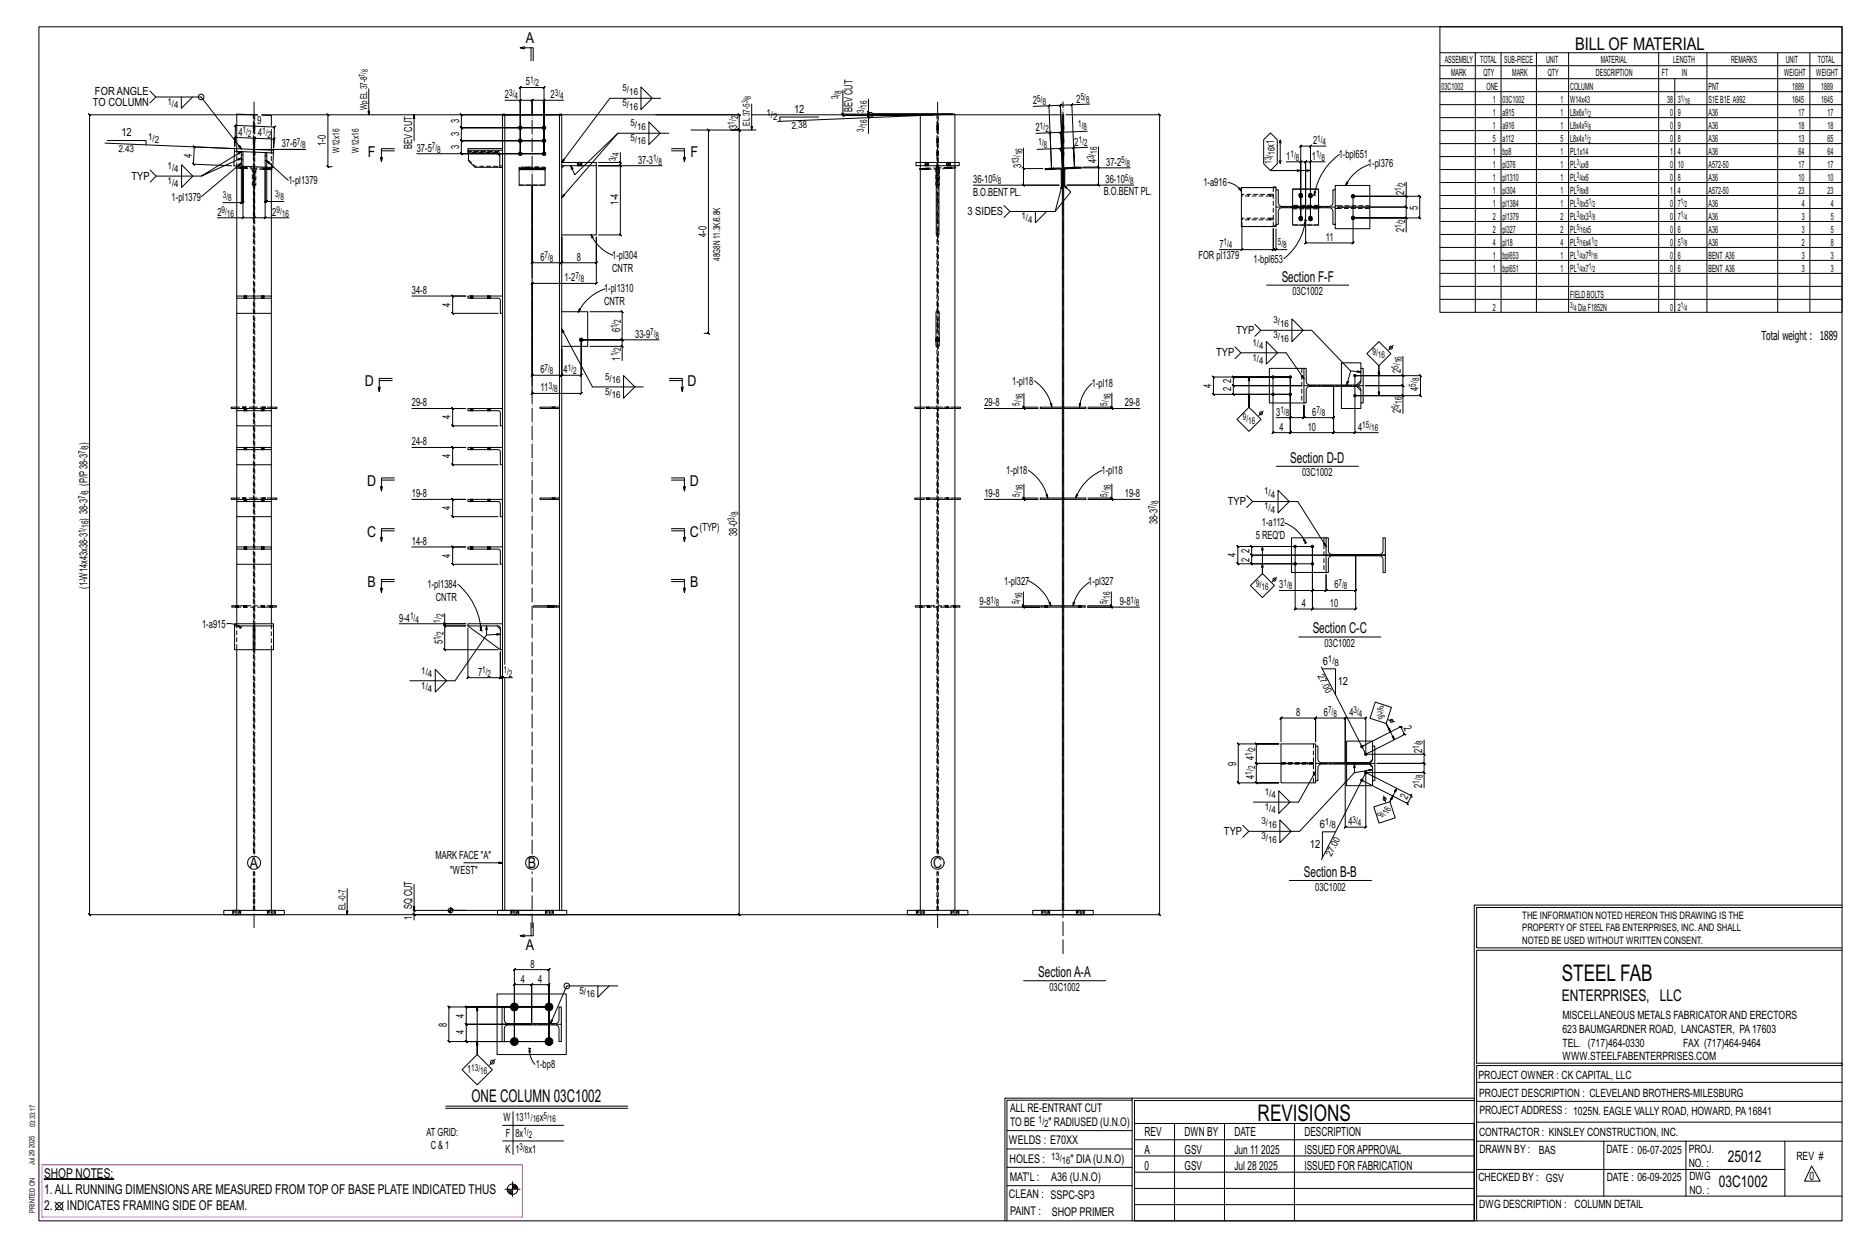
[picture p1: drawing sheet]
<svg xmlns="http://www.w3.org/2000/svg" width="914mm" height="610mm" viewBox="0 0 914 610" stroke-linecap="round" stroke-linejoin="round" font-family="sans-serif">
<defs><g id="words">
<g font-size="11.2">
<text x="764" y="480">STEEL FAB</text>
<text x="616" y="548">REVISIONS</text>
</g>
<g font-size="8.6">
<text x="771" y="24">BILL OF MATERIAL</text>
<text x="231" y="539">ONE COLUMN 03C1002</text>
</g>
<g font-size="7.9">
<text x="765" y="490">ENTERPRISES, LLC</text>
<text x="846" y="569">25012</text>
<text x="841" y="581">03C1002</text>
</g>
<g font-size="7.3">
<text x="257" y="21">A</text>
<text x="180" y="77">F</text>
<text x="338" y="77">F</text>
<text x="627" y="138">Section F-F</text>
<text x="179" y="189">D</text>
<text x="337" y="189">D</text>
<text x="632" y="226">Section D-D</text>
<text x="180" y="238">D</text>
<text x="338" y="238">D</text>
<text x="180" y="263">C</text>
<text x="338" y="263">C</text>
<text x="180" y="287">B</text>
<text x="338" y="287">B</text>
<text x="643" y="310">Section C-C</text>
<text x="122" y="424">A</text>
<text x="258" y="424">B</text>
<text x="457" y="424">C</text>
<text x="638" y="429">Section B-B</text>
<text x="257" y="465">A</text>
<text x="508" y="478">SectionA-A</text>
</g>
<g font-size="6.6">
<text x="22" y="576">SHOP NOTES:</text>
<text x="22" y="584">1.ALL RUNNING DIMENSIONSARE MEASURED FROM TOP OF BASE PLATE INDICATED THUS</text>
<text x="22" y="592">2.</text>
<text x="33" y="592">INDICATES FRAMING SIDE OF BEAM.</text>
</g>
<g font-size="6.1">
<text x="862" y="166">Total weight : 1889</text>
<text x="560" y="556">REV</text>
<text x="580" y="556">DWN BY</text>
<text x="604" y="556">DATE</text>
<text x="639" y="556">DESCRIPTION</text>
<text x="560" y="564">A</text>
<text x="580" y="564">GSV</text>
<text x="604" y="564">Jun 11</text>
<text x="617" y="564">2025</text>
<text x="639" y="564">ISSUED FORAPPROVAL</text>
<text x="560" y="572">0</text>
<text x="580" y="572">GSV</text>
<text x="604" y="572">Jul 28</text>
<text x="616" y="572">2025</text>
<text x="639" y="572">ISSUED FOR FABRICATION</text>
</g>
<g font-size="5.9">
<text x="494" y="560">WELDS : E70XX</text>
<text x="494" y="569">HOLES :</text>
<text x="524" y="569">&quot; DIA(U.N.O)</text>
<text x="494" y="578">MAT'L :</text>
<text x="515" y="578">A36 (U.N.O)</text>
<text x="494" y="586">CLEAN : SSPC-SP3</text>
<text x="495" y="595">PAINT :</text>
<text x="515" y="595">SHOP PRIMER</text>
</g>
<g font-size="5.8">
<text x="494" y="544">ALL RE-ENTRANT CUT</text>
<text x="494" y="551">TO BE</text>
<text x="513" y="551">&quot; RADIUSED (U.N.O)</text>
</g>
<g font-size="5.6">
<text x="765" y="499">MISCELLANEOUS METALS FABRICATORAND ERECTORS</text>
<text x="765" y="505">623 BAUMGARDNER ROAD, LANCASTER, PA17603</text>
<text x="765" y="512">TEL. (717)464-0330</text>
<text x="824" y="512">FAX (717)464-9464</text>
<text x="765" y="519">WWW.STEELFABENTERPRISES.COM</text>
<text x="724" y="528">PROJECT OWNER : CK CAPITAL, LLC</text>
<text x="724" y="537">PROJECT DESCRIPTION : CLEVELAND BROTHERS-MILESBURG</text>
<text x="724" y="545">PROJECTADDRESS : 1025N. EAGLE VALLY ROAD, HOWARD, PA16841</text>
<text x="724" y="556">CONTRACTOR : KINSLEY CONSTRUCTION, INC.</text>
<text x="724" y="564">DRAWN BY :</text>
<text x="753" y="564">BAS</text>
<text x="786" y="564">DATE : 06-07-2025</text>
<text x="827" y="564">PROJ.</text>
<text x="879" y="568">REV #</text>
<text x="827" y="571">NO. :</text>
<text x="724" y="578">CHECKED BY : GSV</text>
<text x="787" y="578">DATE : 06-09-2025</text>
<text x="827" y="578">DWG</text>
<text x="886" y="578">0</text>
<text x="827" y="584">NO. :</text>
<text x="724" y="591">DWG DESCRIPTION : COLUMN DETAIL</text>
</g>
<g font-size="5.5">
<text x="257" y="42">5</text>
<text x="46" y="46">FOR ANGLE</text>
<text x="45" y="52">TO COLUMN</text>
<text x="247" y="48">2</text>
<text x="270" y="48">2</text>
<text x="506" y="51" transform="rotate(-2 506 51)">2</text>
<text x="527" y="50" transform="rotate(-2 527 50)">2</text>
<text x="389" y="55">12</text>
<text x="417" y="55" transform="rotate(-90 417 55)">BEV CUT</text>
<text x="126" y="61" transform="rotate(2 126 61)">9</text>
<text x="225" y="60" transform="rotate(-90 225 60)">3</text>
<text x="361" y="63" transform="rotate(-90 361 63)">3</text>
<text x="507" y="64" transform="rotate(-2 507 64)">2</text>
<text x="59" y="67">12</text>
<text x="117" y="66" transform="rotate(2 117 66)">4</text>
<text x="126" y="67" transform="rotate(2 126 67)">4</text>
<text x="160" y="72" transform="rotate(-90 160 72)">1-0</text>
<text x="225" y="66" transform="rotate(-90 225 66)">3</text>
<text x="526" y="71" transform="rotate(-2 526 71)">2</text>
<text x="643" y="70">2</text>
<text x="94" y="77" transform="rotate(-88 94 77)">4</text>
<text x="138" y="72">37-6</text>
<text x="202" y="73" transform="rotate(-90 202 73)">BEV CUT</text>
<text x="204" y="74">37-5</text>
<text x="225" y="73" transform="rotate(-90 225 73)">3</text>
<text x="624" y="72" transform="rotate(-90 624 72)">x1</text>
<text x="655" y="77">1-bpl651</text>
<text x="312" y="80">37-3</text>
<text x="500" y="82" transform="rotate(-90 500 82)">3</text>
<text x="537" y="80" transform="rotate(-90 537 80)">4</text>
<text x="542" y="81">37-2</text>
<text x="630" y="78">1</text>
<text x="642" y="78">1</text>
<text x="670" y="82">1-pl376</text>
<text x="64" y="88">TYP</text>
<text x="476" y="90">36-10</text>
<text x="541" y="90">36-10</text>
<text x="141" y="90">1-pl1379</text>
<text x="476" y="96">B.O.BENT PL.</text>
<text x="540" y="95">B.O.BENT PL.</text>
<text x="589" y="91">1-a916</text>
<text x="687" y="95" transform="rotate(-90 687 95)">2</text>
<text x="84" y="98">1-pl1379</text>
<text x="303" y="100" transform="rotate(-90 303 100)">1-4</text>
<text x="106" y="106">2</text>
<text x="133" y="106">2</text>
<text x="474" y="105">3 SIDES</text>
<text x="694" y="103" transform="rotate(-90 694 103)">5</text>
<text x="687" y="114" transform="rotate(-90 687 114)">2</text>
<text x="346" y="116" transform="rotate(-90 346 116)">4-0</text>
<text x="649" y="118">11</text>
<text x="597" y="121">7</text>
<text x="265" y="128">6</text>
<text x="282" y="128">8</text>
<text x="300" y="127">1-pl304</text>
<text x="587" y="127">FOR pl1379</text>
<text x="614" y="128">1-bpl653</text>
<text x="276" y="138">1-2</text>
<text x="300" y="133">CNTR</text>
<text x="202" y="144">34-8</text>
<text x="296" y="143">1-pl1310</text>
<text x="296" y="149">CNTR</text>
<text x="633" y="144">03C1002</text>
<text x="221" y="150" transform="rotate(-90 221 150)">4</text>
<text x="304" y="163" transform="rotate(-90 304 163)">6</text>
<text x="311" y="165">33-9</text>
<text x="605" y="163">TYP</text>
<text x="304" y="176" transform="rotate(-90 304 176)">1</text>
<text x="595" y="174">TYP</text>
<text x="265" y="183">6</text>
<text x="276" y="183">4</text>
<text x="686" y="182" transform="rotate(-90 686 182)">2</text>
<text x="265" y="191">11</text>
<text x="495" y="188">1-pl18</text>
<text x="534" y="189">1-pl18</text>
<text x="593" y="190" transform="rotate(-90 593 190)">4</text>
<text x="603" y="191" transform="rotate(-90 603 191)">2</text>
<text x="603" y="188" transform="rotate(-90 603 188)">2</text>
<text x="694" y="191" transform="rotate(-90 694 191)">4</text>
<text x="202" y="199">29-8</text>
<text x="482" y="199">29-8</text>
<text x="551" y="199">29-8</text>
<text x="625" y="203">3</text>
<text x="642" y="203">6</text>
<text x="686" y="202" transform="rotate(-90 686 202)">2</text>
<text x="221" y="205" transform="rotate(-90 221 205)">4</text>
<text x="626" y="211">4</text>
<text x="640" y="211">10</text>
<text x="665" y="211">4</text>
<text x="43" y="218" transform="rotate(-90 43 218)">)</text>
<text x="202" y="218">24-8</text>
<text x="221" y="224" transform="rotate(-90 221 224)">4</text>
<text x="493" y="232">1-pl18</text>
<text x="539" y="232">1-pl18</text>
<text x="637" y="233">03C1002</text>
<text x="43" y="238" transform="rotate(-90 43 238)">(P/P38-3</text>
<text x="202" y="243">19-8</text>
<text x="482" y="243">19-8</text>
<text x="551" y="243">19-8</text>
<text x="221" y="250" transform="rotate(-90 221 250)">4</text>
<text x="601" y="247">TYP</text>
<text x="43" y="255" transform="rotate(-90 43 255)">) 38-3</text>
<text x="567" y="257" transform="rotate(-90 567 257)">38-3</text>
<text x="618" y="257">1-a112</text>
<text x="343" y="260">(TYP)</text>
<text x="361" y="262" transform="rotate(-90 361 262)">38-0</text>
<text x="615" y="264">5 REQ'D</text>
<text x="202" y="267">14-8</text>
<text x="221" y="273" transform="rotate(-90 221 273)">4</text>
<text x="605" y="273" transform="rotate(-90 605 273)">4</text>
<text x="612" y="275" transform="rotate(-90 612 275)">2</text>
<text x="612" y="271" transform="rotate(-90 612 271)">2</text>
<text x="209" y="288">1-pl1384</text>
<text x="492" y="286">1-pl327</text>
<text x="533" y="286">1-pl327</text>
<text x="626" y="288">3</text>
<text x="653" y="288">6</text>
<text x="43" y="288" transform="rotate(-90 43 288)">(1-W14x43x38-3</text>
<text x="213" y="294">CNTR</text>
<text x="480" y="296">9-8</text>
<text x="548" y="296">9-8</text>
<text x="637" y="297">4</text>
<text x="651" y="297">10</text>
<text x="195" y="304">9-4</text>
<text x="99" y="307">1-a915</text>
<text x="217" y="315" transform="rotate(-90 217 315)">5</text>
<text x="648" y="317">03C1002</text>
<text x="647" y="325">6</text>
<text x="234" y="331">7</text>
<text x="655" y="335">12</text>
<text x="635" y="350">8</text>
<text x="648" y="350">6</text>
<text x="661" y="350">4</text>
<text x="687" y="356" transform="rotate(63 687 356)">2</text>
<text x="614" y="372" transform="rotate(-90 614 372)">4</text>
<text x="696" y="368" transform="rotate(-90 696 368)">2</text>
<text x="605" y="375" transform="rotate(-90 605 375)">9</text>
<text x="614" y="381" transform="rotate(-90 614 381)">4</text>
<text x="696" y="385" transform="rotate(-90 696 385)">2</text>
<text x="689" y="392" transform="rotate(-63 689 392)">2</text>
<text x="646" y="405">6</text>
<text x="660" y="404">4</text>
<text x="599" y="408">TYP</text>
<text x="641" y="415">12</text>
<text x="213" y="420">MARK FACE &quot;A&quot;</text>
<text x="220" y="427">&quot;WEST&quot;</text>
<text x="644" y="436">03C1002</text>
<text x="202" y="445" transform="rotate(-90 202 445)">SQ CUT</text>
<text x="202" y="450" transform="rotate(-90 202 450)">1</text>
<text x="260" y="473">8</text>
<text x="255" y="481">4</text>
<text x="263" y="481">4</text>
<text x="514" y="485">03C1002</text>
<text x="227" y="498" transform="rotate(-90 227 498)">4</text>
<text x="219" y="502" transform="rotate(-90 219 502)">8</text>
<text x="227" y="506" transform="rotate(-90 227 506)">4</text>
<text x="229" y="525">1</text>
<text x="262" y="523">1-bp8</text>
<text x="246" y="549">W</text>
<text x="252" y="549">13</text>
<text x="264" y="549">x</text>
<text x="209" y="556">AT GRID:</text>
<text x="248" y="556">F</text>
<text x="252" y="556">8x</text>
<text x="211" y="562">C &amp; 1</text>
<text x="247" y="564">K</text>
<text x="252" y="564">1</text>
<text x="259" y="564">x1</text>
</g>
<g font-size="5">
<text x="745" y="450">THE INFORMATION NOTED HEREON THIS DRAWING IS THE</text>
<text x="745" y="456">PROPERTY OF STEEL FAB ENTERPRISES, INC.AND SHALL</text>
<text x="745" y="462">NOTED BE USED WITHOUT WRITTEN CONSENT.</text>
<text x="508" y="550">1/</text>
<text x="511" y="551">2</text>
<text x="515" y="568">13/</text>
<text x="520" y="570">16</text>
</g>
<g font-size="4.9">
<text x="707" y="31">ASSEMBLY</text>
<text x="725" y="31">TOTAL</text>
<text x="736" y="31">SUB-PIECE</text>
<text x="757" y="31">UNIT</text>
<text x="784" y="31">MATERIAL</text>
<text x="819" y="31">LENGTH</text>
<text x="847" y="31">REMARKS</text>
<text x="874" y="31">UNIT</text>
<text x="890" y="31">TOTAL</text>
<text x="710" y="37">MARK</text>
<text x="726" y="37">QTY</text>
<text x="740" y="37">MARK</text>
<text x="758" y="37">QTY</text>
<text x="781" y="37">DESCRIPTION</text>
<text x="814" y="37">FT</text>
<text x="823" y="37">IN</text>
<text x="873" y="37">WEIGHT</text>
<text x="889" y="37">WEIGHT</text>
<text x="706" y="44">03C1002</text>
<text x="728" y="44">ONE</text>
<text x="769" y="44">COLUMN</text>
<text x="836" y="44">PNT</text>
<text x="877" y="44">1889</text>
<text x="891" y="44">1889</text>
<text x="731" y="50">1</text>
<text x="736" y="50">03C1002</text>
<text x="764" y="50">1</text>
<text x="769" y="50">W14x43</text>
<text x="816" y="50">38</text>
<text x="821" y="50">3</text>
<text x="836" y="50">S1EB1E A992</text>
<text x="877" y="50">1645</text>
<text x="891" y="50">1645</text>
<text x="731" y="57">1</text>
<text x="736" y="57">a915</text>
<text x="764" y="57">1</text>
<text x="769" y="57">L8x6x</text>
<text x="818" y="57">0</text>
<text x="821" y="57">9</text>
<text x="836" y="57">A36</text>
<text x="880" y="57">17</text>
<text x="895" y="57">17</text>
<text x="731" y="63">1</text>
<text x="736" y="63">a916</text>
<text x="764" y="63">1</text>
<text x="769" y="63">L8x4x</text>
<text x="818" y="63">0</text>
<text x="821" y="63">9</text>
<text x="836" y="63">A36</text>
<text x="880" y="63">18</text>
<text x="895" y="63">18</text>
<text x="731" y="69">5</text>
<text x="736" y="69">a112</text>
<text x="764" y="69">5</text>
<text x="769" y="69">L8x4x</text>
<text x="818" y="69">0</text>
<text x="821" y="69">8</text>
<text x="836" y="69">A36</text>
<text x="880" y="69">13</text>
<text x="895" y="69">65</text>
<text x="731" y="76">1</text>
<text x="736" y="76">bp8</text>
<text x="764" y="76">1</text>
<text x="769" y="76">PL1x14</text>
<text x="818" y="76">1</text>
<text x="821" y="76">4</text>
<text x="836" y="76">A36</text>
<text x="880" y="76">64</text>
<text x="895" y="76">64</text>
<text x="731" y="82">1</text>
<text x="736" y="82">pl376</text>
<text x="764" y="82">1</text>
<text x="769" y="82">PL x8</text>
<text x="818" y="82">0</text>
<text x="821" y="82">10</text>
<text x="836" y="82">A572-50</text>
<text x="880" y="82">17</text>
<text x="895" y="82">17</text>
<text x="731" y="88">1</text>
<text x="736" y="88">pl1310</text>
<text x="764" y="88">1</text>
<text x="769" y="88">PL x6</text>
<text x="818" y="88">0</text>
<text x="821" y="88">8</text>
<text x="836" y="88">A36</text>
<text x="880" y="88">10</text>
<text x="895" y="88">10</text>
<text x="731" y="95">1</text>
<text x="736" y="95">pl304</text>
<text x="764" y="95">1</text>
<text x="769" y="95">PL x8</text>
<text x="818" y="95">1</text>
<text x="821" y="95">4</text>
<text x="836" y="95">A572-50</text>
<text x="880" y="95">23</text>
<text x="895" y="95">23</text>
<text x="731" y="101">1</text>
<text x="736" y="101">pl1384</text>
<text x="764" y="101">1</text>
<text x="769" y="101">PL x5</text>
<text x="818" y="101">0</text>
<text x="821" y="101">7</text>
<text x="836" y="101">A36</text>
<text x="882" y="101">4</text>
<text x="896" y="101">4</text>
<text x="731" y="107">2</text>
<text x="736" y="107">pl1379</text>
<text x="764" y="107">2</text>
<text x="769" y="107">PL x3</text>
<text x="818" y="107">0</text>
<text x="821" y="107">7</text>
<text x="836" y="107">A36</text>
<text x="882" y="107">3</text>
<text x="896" y="107">5</text>
<text x="731" y="114">2</text>
<text x="736" y="114">pl327</text>
<text x="764" y="114">2</text>
<text x="769" y="114">PL</text>
<text x="776" y="114">x5</text>
<text x="818" y="114">0</text>
<text x="821" y="114">6</text>
<text x="836" y="114">A36</text>
<text x="882" y="114">3</text>
<text x="896" y="114">5</text>
<text x="731" y="120">4</text>
<text x="736" y="120">pl18</text>
<text x="764" y="120">4</text>
<text x="769" y="120">PL</text>
<text x="776" y="120">x4</text>
<text x="818" y="120">0</text>
<text x="821" y="120">5</text>
<text x="836" y="120">A36</text>
<text x="882" y="120">2</text>
<text x="896" y="120">8</text>
<text x="731" y="127">1</text>
<text x="736" y="127">bpl653</text>
<text x="764" y="127">1</text>
<text x="769" y="127">PL x7</text>
<text x="818" y="127">0</text>
<text x="821" y="127">6</text>
<text x="836" y="127">BENT A36</text>
<text x="882" y="127">3</text>
<text x="896" y="127">3</text>
<text x="731" y="133">1</text>
<text x="736" y="133">bpl651</text>
<text x="764" y="133">1</text>
<text x="769" y="133">PL x7</text>
<text x="818" y="133">0</text>
<text x="821" y="133">6</text>
<text x="836" y="133">BENT A36</text>
<text x="882" y="133">3</text>
<text x="896" y="133">3</text>
<text x="769" y="146">FIELDBOLTS</text>
<text x="731" y="152">2</text>
<text x="772" y="152">DiaF1852N</text>
<text x="818" y="152">0</text>
<text x="821" y="152">2</text>
</g>
<g font-size="4.7">
<text x="260" y="41">1/</text>
<text x="249" y="47">3/</text>
<text x="262" y="42">2</text>
<text x="272" y="47">3/</text>
<text x="305" y="45">5/</text>
<text x="308" y="46">16</text>
<text x="412" y="46" transform="rotate(-90 412 46)">8</text>
<text x="82" y="51">1/</text>
<text x="85" y="53">4</text>
<text x="252" y="48">4</text>
<text x="274" y="48">4</text>
<text x="305" y="52">5/</text>
<text x="308" y="54">16</text>
<text x="410" y="48" transform="rotate(-90 410 48)">3/</text>
<text x="425" y="53" transform="rotate(-90 425 53)">16</text>
<text x="508" y="50" transform="rotate(-2 508 50)">5/</text>
<text x="510" y="51" transform="rotate(-2 510 51)">8</text>
<text x="529" y="49" transform="rotate(-2 529 49)">5/</text>
<text x="532" y="50" transform="rotate(-2 532 50)">8</text>
<text x="180" y="54" transform="rotate(-90 180 54)">Wp EL37-8</text>
<text x="361" y="58" transform="rotate(-90 361 58)">2</text>
<text x="375" y="57">1/</text>
<text x="378" y="59">2</text>
<text x="423" y="55" transform="rotate(-90 423 55)">3/</text>
<text x="119" y="65" transform="rotate(2 119 65)">1/</text>
<text x="128" y="66" transform="rotate(2 128 66)">1/</text>
<text x="309" y="62">5/</text>
<text x="312" y="63">16</text>
<text x="360" y="61" transform="rotate(-90 360 61)">1/</text>
<text x="367" y="61" transform="rotate(-90 367 61)">EL37-5</text>
<text x="388" y="63" transform="rotate(-2 388 63)">2.38</text>
<text x="423" y="65" transform="rotate(-90 423 65)">3/</text>
<text x="425" y="62" transform="rotate(-90 425 62)">16</text>
<text x="509" y="63" transform="rotate(-2 509 63)">1/</text>
<text x="512" y="64" transform="rotate(-2 512 64)">2</text>
<text x="528" y="62" transform="rotate(-2 528 62)">1/</text>
<text x="530" y="64" transform="rotate(-2 530 64)">8</text>
<text x="73" y="68">1/</text>
<text x="76" y="70">2</text>
<text x="121" y="67" transform="rotate(2 121 67)">2</text>
<text x="131" y="67" transform="rotate(2 131 67)">2</text>
<text x="145" y="71">7/</text>
<text x="309" y="69">5/</text>
<text x="312" y="71">16</text>
<text x="508" y="71" transform="rotate(-2 508 71)">1/</text>
<text x="528" y="70" transform="rotate(-2 528 70)">1/</text>
<text x="531" y="72" transform="rotate(-2 531 72)">2</text>
<text x="645" y="69">1/</text>
<text x="647" y="71">4</text>
<text x="58" y="74" transform="rotate(2 58 74)">2.43</text>
<text x="148" y="73">8</text>
<text x="166" y="75" transform="rotate(-90 166 75)">W12x16</text>
<text x="176" y="75" transform="rotate(-90 176 75)">W12x16</text>
<text x="211" y="73">7/</text>
<text x="214" y="75">8</text>
<text x="303" y="76" transform="rotate(-90 303 76)">4</text>
<text x="500" y="76" transform="rotate(-90 500 76)">16</text>
<text x="511" y="72" transform="rotate(-2 511 72)">8</text>
<text x="535" y="78" transform="rotate(-90 535 78)">3/</text>
<text x="537" y="75" transform="rotate(-90 537 75)">16</text>
<text x="624" y="76" transform="rotate(-90 624 76)">16</text>
<text x="632" y="77">1/</text>
<text x="644" y="77">1/</text>
<text x="82" y="83">1/</text>
<text x="301" y="79" transform="rotate(-90 301 79)">3/</text>
<text x="320" y="79">1/</text>
<text x="322" y="80">8</text>
<text x="499" y="80" transform="rotate(-90 499 80)">13/</text>
<text x="549" y="80">5/</text>
<text x="551" y="82">8</text>
<text x="622" y="80" transform="rotate(-90 622 80)">13/</text>
<text x="634" y="79">8</text>
<text x="647" y="79">8</text>
<text x="85" y="84">4</text>
<text x="486" y="88">5/</text>
<text x="551" y="88">5/</text>
<text x="553" y="90">8</text>
<text x="82" y="90">1/</text>
<text x="85" y="92">4</text>
<text x="488" y="90">8</text>
<text x="686" y="93" transform="rotate(-90 686 93)">1/</text>
<text x="688" y="91" transform="rotate(-90 688 91)">2</text>
<text x="109" y="97">3/</text>
<text x="112" y="99">8</text>
<text x="135" y="96">3/</text>
<text x="137" y="98">8</text>
<text x="108" y="104">9/</text>
<text x="111" y="106">16</text>
<text x="135" y="104">9/</text>
<text x="138" y="106">16</text>
<text x="500" y="107">1/</text>
<text x="503" y="109">4</text>
<text x="686" y="111" transform="rotate(-90 686 111)">1/</text>
<text x="688" y="109" transform="rotate(-90 688 109)">2</text>
<text x="599" y="120">1/</text>
<text x="626" y="120">5/</text>
<text x="602" y="122">4</text>
<text x="628" y="122">8</text>
<text x="267" y="126">7/</text>
<text x="269" y="128">8</text>
<text x="353" y="128" transform="rotate(-90 353 128)">48G8N 11.3K/6.8K</text>
<text x="282" y="136">7/</text>
<text x="284" y="138">8</text>
<text x="302" y="161" transform="rotate(-90 302 161)">1/</text>
<text x="304" y="158" transform="rotate(-90 304 158)">2</text>
<text x="623" y="158">3/</text>
<text x="627" y="160">16</text>
<text x="318" y="164">7/</text>
<text x="321" y="166">8</text>
<text x="623" y="165">3/</text>
<text x="627" y="167">16</text>
<text x="304" y="172" transform="rotate(-90 304 172)">2</text>
<text x="613" y="169">1/</text>
<text x="616" y="171">4</text>
<text x="672" y="174">9/</text>
<text x="302" y="174" transform="rotate(-90 302 174)">1/</text>
<text x="613" y="176">1/</text>
<text x="616" y="178">4</text>
<text x="675" y="175">16</text>
<text x="686" y="178" transform="rotate(-90 686 178)">16</text>
<text x="267" y="181">7/</text>
<text x="269" y="183">8</text>
<text x="278" y="181">1/</text>
<text x="281" y="183">2</text>
<text x="296" y="186">5/</text>
<text x="685" y="180" transform="rotate(-90 685 180)">5/</text>
<text x="269" y="190">3/</text>
<text x="271" y="192">8</text>
<text x="299" y="187">16</text>
<text x="693" y="189" transform="rotate(-90 693 189)">5/</text>
<text x="695" y="187" transform="rotate(-90 695 187)">8</text>
<text x="296" y="193">5/</text>
<text x="299" y="195">16</text>
<text x="501" y="196" transform="rotate(-90 501 196)">16</text>
<text x="544" y="196" transform="rotate(-90 544 196)">16</text>
<text x="686" y="198" transform="rotate(-90 686 198)">16</text>
<text x="499" y="199" transform="rotate(-90 499 199)">5/</text>
<text x="542" y="198" transform="rotate(-90 542 198)">5/</text>
<text x="627" y="202">1/</text>
<text x="629" y="204">8</text>
<text x="644" y="202">7/</text>
<text x="647" y="204">8</text>
<text x="685" y="200" transform="rotate(-90 685 200)">5/</text>
<text x="608" y="206">9/</text>
<text x="611" y="207">16</text>
<text x="667" y="209">15/</text>
<text x="671" y="211">16</text>
<text x="43" y="219" transform="rotate(-90 43 219)">8</text>
<text x="42" y="222" transform="rotate(-90 42 222)">7/</text>
<text x="42" y="244" transform="rotate(-90 42 244)">7/</text>
<text x="43" y="241" transform="rotate(-90 43 241)">8</text>
<text x="499" y="243" transform="rotate(-90 499 243)">5/</text>
<text x="501" y="240" transform="rotate(-90 501 240)">16</text>
<text x="542" y="243" transform="rotate(-90 542 243)">5/</text>
<text x="544" y="240" transform="rotate(-90 544 240)">16</text>
<text x="619" y="242">1/</text>
<text x="622" y="244">4</text>
<text x="565" y="249" transform="rotate(-90 565 249)">7/</text>
<text x="567" y="247" transform="rotate(-90 567 247)">8</text>
<text x="619" y="249">1/</text>
<text x="622" y="251">4</text>
<text x="360" y="255" transform="rotate(-90 360 255)">3/</text>
<text x="361" y="252" transform="rotate(-90 361 252)">8</text>
<text x="42" y="261" transform="rotate(-90 42 261)">1/</text>
<text x="43" y="258" transform="rotate(-90 43 258)">16</text>
<text x="615" y="287">9/</text>
<text x="628" y="287">1/</text>
<text x="655" y="287">7/</text>
<text x="500" y="293" transform="rotate(-90 500 293)">16</text>
<text x="543" y="293" transform="rotate(-90 543 293)">16</text>
<text x="618" y="289">16</text>
<text x="631" y="288">8</text>
<text x="658" y="288">8</text>
<text x="485" y="295">1/</text>
<text x="487" y="296">8</text>
<text x="499" y="296" transform="rotate(-90 499 296)">5/</text>
<text x="542" y="296" transform="rotate(-90 542 296)">5/</text>
<text x="553" y="295">1/</text>
<text x="556" y="296">8</text>
<text x="201" y="303">1/</text>
<text x="203" y="305">4</text>
<text x="215" y="305" transform="rotate(-90 215 305)">1/</text>
<text x="217" y="302" transform="rotate(-90 217 302)">2</text>
<text x="217" y="311" transform="rotate(-90 217 311)">2</text>
<text x="215" y="313" transform="rotate(-90 215 313)">1/</text>
<text x="650" y="324">1/</text>
<text x="206" y="330">1/</text>
<text x="236" y="329">1/</text>
<text x="247" y="329">1/</text>
<text x="653" y="326">8</text>
<text x="210" y="331">4</text>
<text x="239" y="331">2</text>
<text x="249" y="331">2</text>
<text x="645" y="331" transform="rotate(63 645 331)">27.0</text>
<text x="206" y="337">1/</text>
<text x="210" y="339">4</text>
<text x="674" y="346" transform="rotate(63 674 346)">9/</text>
<text x="650" y="349">7/</text>
<text x="653" y="351">8</text>
<text x="663" y="349">3/</text>
<text x="665" y="351">4</text>
<text x="674" y="349" transform="rotate(63 674 349)">16</text>
<text x="697" y="364" transform="rotate(-90 697 364)">8</text>
<text x="613" y="370" transform="rotate(-90 613 370)">1/</text>
<text x="614" y="367" transform="rotate(-90 614 367)">2</text>
<text x="695" y="366" transform="rotate(-90 695 366)">1/</text>
<text x="614" y="376" transform="rotate(-90 614 376)">2</text>
<text x="613" y="379" transform="rotate(-90 613 379)">1/</text>
<text x="695" y="383" transform="rotate(-90 695 383)">1/</text>
<text x="697" y="381" transform="rotate(-90 697 381)">8</text>
<text x="619" y="389">1/</text>
<text x="622" y="391">4</text>
<text x="619" y="396">1/</text>
<text x="622" y="398">4</text>
<text x="677" y="400" transform="rotate(-63 677 400)">9/</text>
<text x="679" y="399" transform="rotate(-63 679 399)">16</text>
<text x="617" y="403">3/</text>
<text x="621" y="405">16</text>
<text x="649" y="404">1/</text>
<text x="652" y="405">8</text>
<text x="662" y="402">3/</text>
<text x="665" y="404">4</text>
<text x="617" y="411">3/</text>
<text x="621" y="412">16</text>
<text x="652" y="419" transform="rotate(-63 652 419)">27.0</text>
<text x="169" y="445" transform="rotate(-90 169 445)">EL-0-7</text>
<text x="284" y="486">5/</text>
<text x="287" y="488">16</text>
<text x="231" y="524">13/</text>
<text x="235" y="526">16</text>
<text x="256" y="547">11/</text>
<text x="261" y="549">16</text>
<text x="266" y="547">5/</text>
<text x="269" y="549">16</text>
<text x="256" y="555">1/</text>
<text x="259" y="557">2</text>
<text x="254" y="563">3/</text>
<text x="257" y="564">8</text>
</g>
<g font-size="4.2">
<text x="823" y="49">1/</text>
<text x="825" y="51">16</text>
<text x="776" y="56">1/</text>
<text x="778" y="57">2</text>
<text x="776" y="62">5/</text>
<text x="778" y="63">8</text>
<text x="776" y="68">1/</text>
<text x="778" y="70">2</text>
<text x="772" y="81">3/</text>
<text x="774" y="82">4</text>
<text x="772" y="87">3/</text>
<text x="774" y="89">4</text>
<text x="772" y="94">5/</text>
<text x="774" y="95">8</text>
<text x="772" y="100">3/</text>
<text x="774" y="101">8</text>
<text x="778" y="100">1/</text>
<text x="780" y="101">2</text>
<text x="823" y="100">1/</text>
<text x="825" y="101">2</text>
<text x="772" y="106">3/</text>
<text x="774" y="108">8</text>
<text x="778" y="106">3/</text>
<text x="780" y="108">8</text>
<text x="823" y="106">1/</text>
<text x="825" y="108">4</text>
<text x="772" y="113">5/</text>
<text x="772" y="119">5/</text>
<text x="774" y="114">16</text>
<text x="779" y="119">1/</text>
<text x="823" y="119">1/</text>
<text x="772" y="125">1/</text>
<text x="774" y="121">16</text>
<text x="778" y="125">9/</text>
<text x="781" y="121">2</text>
<text x="825" y="121">8</text>
<text x="772" y="132">1/</text>
<text x="774" y="127">4</text>
<text x="778" y="132">1/</text>
<text x="780" y="127">16</text>
<text x="774" y="133">4</text>
<text x="780" y="133">2</text>
<text x="769" y="151">3/</text>
<text x="770" y="152">4</text>
<text x="823" y="151">1/</text>
<text x="825" y="152">4</text>
</g>
<g font-size="4">
<text x="180" y="35" transform="rotate(-90 180 35)">8</text>
<text x="179" y="37" transform="rotate(-90 179 37)">7/</text>
<text x="366" y="51" transform="rotate(-90 366 51)">3/</text>
<text x="367" y="48" transform="rotate(-90 367 48)">8</text>
</g>
<g font-size="3.7">
<text x="17" y="551" transform="rotate(-90 17 551)">03:33:17</text>
<text x="17" y="562" transform="rotate(-90 17 562)">2025</text>
<text x="17" y="570" transform="rotate(-90 17 570)">Jul 29</text>
<text x="17" y="593" transform="rotate(-90 17 593)">PRINTED ON</text>
</g>
</g></defs>
<g fill="#000" stroke="#000" stroke-width=".49">
<path d="M257 82h2zM262 82h2zM22 577h34z"/>
<circle cx="255" cy="63" r=".9"/>
<circle cx="255" cy="69" r=".9"/>
<circle cx="255" cy="75" r=".9"/>
<circle cx="266" cy="75" r=".9"/>
<circle cx="266" cy="69" r=".9"/>
<circle cx="266" cy="63" r=".9"/>
<circle cx="637" cy="96" r="1"/>
<circle cx="642" cy="96" r="1"/>
<circle cx="662" cy="96" r=".9"/>
<circle cx="637" cy="107" r="1"/>
<circle cx="642" cy="107" r="1"/>
<circle cx="662" cy="107" r=".9"/>
<circle cx="285" cy="166" r=".9"/>
<circle cx="623" cy="184" r=".6"/>
<circle cx="623" cy="193" r=".6"/>
<circle cx="632" cy="193" r=".6"/>
<circle cx="632" cy="184" r=".6"/>
<circle cx="663" cy="194" r=".6"/>
<circle cx="663" cy="184" r=".6"/>
<circle cx="634" cy="276" r=".6"/>
<circle cx="634" cy="267" r=".6"/>
<circle cx="642" cy="276" r=".6"/>
<circle cx="642" cy="267" r=".6"/>
<circle cx="667" cy="365" r=".6"/>
<circle cx="669" cy="378" r=".6"/>
<circle cx="669" cy="369" r=".6"/>
<circle cx="667" cy="382" r=".6"/>
<circle cx="252" cy="493" r="1.9"/>
<circle cx="269" cy="493" r="1.9"/>
<circle cx="252" cy="510" r="1.9"/>
<circle cx="269" cy="510" r="1.9"/>
</g>
<g fill="none" stroke="#000" stroke-width=".49">
<path d="M19 13h883v584h-883zM705 13h197v140h-197zM257 24l-2-1h6v7M257 23h-2M260 23v7M705 26h197M705 32h197M705 39h197M722 26v127M735 26v127M752 26v127M768 26v127"/>
<path d="M812 26v127M820 39v114M836 26v127M870 26v127M886 26v127M73 45l3 2h22l20 26M76 47l-3 3M89 47v6l5-6M128 56l5 1v4M128 56h234M160 56l1 1zM161 56v26l-1-1 1 1h2"/>
<path d="M181 43v13M203 56v13M246 57h1v268M246 57v17M247 57l27-1v143M247 49h8v26v-32h-1l1-1v1h11l1-1-1 1v32v-26h10M254 50l1-1zM255 49h5v1l1-1h-1v7M260 56h-34h-1l1 1v-1v7l-1-1 1 1h40h-40l-1-1 1 1v6l-1-1 1 1h40h-40l-1-1 1 1v6h-1l1 1v-1h40h-62M266 50l1-1zM266 49h-6h1l-1 1v-1v7M274 57h1"/>
<path d="M314 43l5 5-5 6zM318 60l5 5-5 6zM321 56h41h-1l1 1v-1v8l-1-1 1 1h-4h12M323 48h-24l-24 31 1-1-1 1v-23h-29v1M368 51v13M368 56h151M401 57h-19v2M412 55l1 1zM413 44v12h53h-39v-1h-2v-7M413 56v1l-1-1 1 1h36h-22h-2v8M425 57l1 1zM425 55l1 1z"/>
<path d="M425 55v1l1 1-1-1h32h-32l1 1-1-1v1M451 57l16-1v23M451 57v22M451 57l-70 2M506 52h7l2 31M513 52h6l1-1-1 1 1 30v-7l-1-1v-1h-11M514 51l-1 1zM520 56h1v389h-1zM522 56h46h-1l1 1v-1v392l-1-1 1 1h-524l-1-1 1 1v-392v1l-1-1h1h82h-10v17M525 51l-6 1 1-1-1 1 1 30v-17l12-1M525 51l-1 1zM533 51h-8l1 31v-10h6"/>
<path d="M705 45h197M705 51h197M705 58h197M51 70l64 3M52 69h19v2M114 73l-19-1v-1l1 1h-1v8h-1l1 1v-1l18 1M115 74l-1 7h4M115 62l1-1h-1l19 1v1l1-1h-1v10v-4h1l-1 1v-1h-9v-1l-1 1h1l-1 5 1-5v-1l-1 1h1l-10-1h1l-1 1v-1v5v-11zM115 73l19 1v1l-19-1zM118 74h1v4h-1zM118 78v3h1v-3M118 74l-19 12 19-9"/>
<path d="M118 80l-19 16M124 63h.1M124 62h.1M124 70h.1M124 68h.1M124 76h.1M124 74h.1M124 73h26h-12M125 63h.1M125 62h.1M125 70h.1M125 68h.1"/>
<path d="M125 76h.1M125 74h.1M130 75h1v4h-1zM130 79v3h1v-3l10 9M133 63v10M134 75v7h-3M186 77l1 2M187 74h6M193 73h-6v6v-2M229 74h17v8h-1v-6l-1-1h-15zM229 75v4l3 3h13M243 75l2 1"/>
<path d="M244 75l1 1M246 73h-17v1M275 79h17v2h-17zM283 79h.1M285 79h.1M302 65l-27 32M302 65l-21 21-2-5M302 65h25M303 79l1 1zM304 75v4h-11M304 79v2h-1l1 1v-1h-11M329 73h6v6l1-2"/>
<path d="M329 74h6M335 77v2M338 64h24l-1-1 1 1v384l-1-1 1 1h-104M346 63l1 1zM347 64v99h-1l1 1-2-1M448 79h22v2h-22zM459 63h.1M459 62h.1M459 70h.1M459 68h.1M459 76h.1M459 74h.1"/>
<path d="M501 72v10h10M507 65h7l1 17M514 64v1zM519 73h1l1-1-1 1 1 9M520 65v-1l-1 1 1 17-1-17 1-1-1 1h-5M520 72l-1 1zM520 63h.1M520 62h.1M520 70h.1M520 68h.1M520 76h.1M520 74h.1"/>
<path d="M520 64l-1 1zM521 63h.1M521 62h.1M521 70h.1M521 68h.1M521 76h.1M521 74h.1M526 72l-6 1 1-1-1 1 1 9M526 72l-1 1zM538 72v10h-8M619 68l3-3 3 3v12l-3 3-3-3zM626 79l1 1v-1"/>
<path d="M627 69l-1 1M627 70v-1v11M636 80l1-1zM637 79h2v1l1-1h-1v22M641 80l1-1zM641 71h1l-1 1zM641 71h-4l-1 1 1-1v36v-28h-7M641 79h-2h1l-1 1v-1v22M649 71h-8v36v-28h8M656 76a31 31 0 0 0-13 20M705 64h197M705 70h197"/>
<path d="M705 77h197M74 83l2 3h23M76 86l-2 3M89 81l5 5-5 6zM116 82h.1M116 81v64M118 82h.1M118 99v1l1-1zM118 82v17h-9M118 99h1l-1 1 1-1v-17v25h-13M119 81l11 1M120 82h.1"/>
<path d="M129 83h.1M129 82h.1M130 99l1-1zM131 99h-1v-1l-1 1h1v-16v24h11M131 83v16h8M131 83h.1M131 82h.1M133 82v1M133 82v63M246 82v223M254 82h13v1h-13zM254 82h13"/>
<path d="M254 83v8h13v-8M257 82h2M260 91v38l1-1-1 1h15h-1l1-1v1v-13v13h-1l1-1v1h17h-1l1-1v1v-13v23v-1l-1 1h1h-32l1-1-1 1zM262 82h1M275 81v364M276 81l-1 1M283 81h.1M285 81h.1M292 81v34h-17M293 81h11h-1l1 1v-1v34l-1-1 1 1h-11M293 81h31M451 82v1"/>
<path d="M451 81v364M452 82h.1M452 83h.1M454 82h.1M454 83h.1M458 81h2v34h-2zM464 82h.1M466 82h.1M467 82h.1M467 81v364M501 82l1 1zM501 82v9v-1l1 1h-1h17h-42"/>
<path d="M512 82l8 1v8h-1v-8h-7zM514 82h.1M514 83h.1M516 82h.1M516 83h.1M520 90l-3 13M520 82h33M521 91l3 3-7 9M521 82h8l-8 1v8zM525 82h.1M527 82h.1M537 81l1 1z"/>
<path d="M538 82v9l-1-1 1 1h-16h33M601 89l4 2 3 2M606 92h1l1 1zM608 92h17M625 93v-1h-17v19h17v-1M633 93h12M637 83h-15h19M643 95v1M643 94h1l-1 2zM643 96h1M654 93v-2h17v21h-17v-19h-2v7l-1 1h-24l-1-2v-6h-1v17h1v-7l2-1h23l1 1v7h2M659 89h1l-1 2z"/>
<path d="M662 96v23l1-1-1 1h-23l1-1-1 1v-18M670 81a20 20 0 0 0-11 10M688 96l1 1zM688 89v7h-26h33h-1l1 1v-1v11l-1-1 1 1h-33h26v7M688 96v5l1 1-1-1h-33h33l1 1-1-1v6M705 83h197M705 89h197M705 96h197M119 107h-1l1-1zM119 107h5l1-1-1 1v-25v25l1-1-1 1h6M130 107v-1l-1 1zM289 115l1 1v1z"/>
<path d="M289 115a19 19 0 0 0 11 10M491 101l3 2h23M494 103l-3 3M507 103v6l5-6M608 109v13h-11M625 112v10h5M632 101h.1M632 102h.1M633 102v8h12v-8M633 101v-8h12v8M634 102h10M634 101h10"/>
<path d="M634 101h.1M634 102h.1M639 107v1M639 108v2l-1-1zM639 108a28 28 0 0 1-11 19M639 108h1M644 101h.1M644 102h.1M646 101h.1M646 102h.1M688 106l1 1zM705 102h197"/>
<path d="M705 108h197M705 115h197M260 139v45l1-1-1 1h15h-1l1-1v1v-14v14h-1l1-1v1h10h-1l1-1v1v-18v26l-1 1 1-1h-25h1l-1 1v-1zM608 122h15v1l1-1h-1v-10v10v1l1-1h-1h2M608 122l-1 1zM620 139h40M625 122l-1 1zM705 121h197M705 127h197M705 134h197M116 145h17v1h-17zM116 146v7h17"/>
<path d="M116 153v47h-3v-1h3M120 145h.1M120 146h.1M121 145h.1M121 146h.1M128 145h.1M128 146h.1M129 145h.1M129 146h.1M133 146v54h3v-1h-3M202 145h26h-6l-1-1 1 1v8h-1l1 1v-1h22M229 145h17v8h-1v-6l-1-1h-15z"/>
<path d="M230 145h.1M230 146h.1M231 145h.1M231 146h.1M239 145h.1M239 146h.1M240 145h.1M240 146h.1M275 153h13v16h-13M284 151l-1 2zM289 153h16l-1-1 1 1v13h-1l1 1v-1h-20h20h-1l1 1v-1v3M296 141a23 23 0 0 0-13 12"/>
<path d="M458 153h2v16h-2zM614 159l3 3h25l19 19M632 156l6 6-6 5zM705 140h197M705 146h197M275 161l15 28h25M285 166h38M289 169h16v7M304 169l1 1zM458 165h.1M458 167h.1M460 165h.1"/>
<path d="M460 167h.1M604 170l3 3h23l8 12M607 173l-3 3M617 162l-3 3M620 167l5 6-5 5zM669 173l6-6 6 6-6 6zM682 169l-2 2M687 174v10h-24v28h12M116 200h17v1h-17zM119 199h.1M119 200h.1M120 200h.1"/>
<path d="M120 199h.1M121 200h.1M128 200h.1M129 199h.1M129 200h.1M130 199h.1M130 200h.1M186 186h6M186 189v2M192 185h-6v6l-1-2M202 200h26h-6l-1-1 1 1v8h-1l1 1v-1h22M229 200h17v8h-1v-6l-1-1h-15z"/>
<path d="M230 200h.1M231 200h.1M239 200h.1M240 200h.1M264 199h10v1h-10zM270 199h.1M270 200h.1M272 199h.1M272 200h.1M274 200v44M305 184l6 5-6 6zM328 185h6v6l-1-2"/>
<path d="M328 186h6M335 189l-1 2M451 199h-3v1h3M453 199h.1M453 200h.1M455 199h.1M455 200h.1M463 199h.1M463 200h.1M464 199h.1M464 200h.1M467 199h3v1h-3"/>
<path d="M501 199l1 1zM501 192v7h7M501 199v1v-1l1 1h-1h7h-26M506 186a20 20 0 0 1 9 13M509 199h11v1h-11zM514 197h1v2zM521 199h11v1h-11zM528 197l1 1-1 1zM535 188a17 17 0 0 0-7 11M544 199l1 1zM544 192v7h-11M544 199v1v-1l1 1h-1h-11h25"/>
<path d="M593 184h1h38h-28h-1l1 1v-1v5l-1-1 1 1h33h-33l-1-1 1 1v4l-1-1 1 1h28h-38l-1-1 1 1v-9v1zM611 184v15v-6M623 184v28l1-1-1 1h9h-1l1-1v1v-28v28h-1l1-1v1h21h-1l1-1v1v-23M632 193v11h-7M638 180h1l1 7 1 1h24l1-1v-7h1v17h-1v-7l-2-1h-23l-2 2v6h-1zM638 180h-17v17h17M653 189v23h-1l1-1v1h10M653 189v15l-1 1 1-1h-15h1l-1 1v-1v-6v6h1l-1 1v-1h-6M657 189v11h9v-3M663 184h32v-1l1 1h-1v10v-1l1 1h-1h-32h24v8M664 189l2 2M666 180v-2h-9v10"/>
<path d="M666 182l-5-1-2 7M666 186l-2 2M675 184v-5v15M686 193l1 1zM686 183l1 1zM687 184v5l-1-1 1 1h-19h19l-1-1 1 1v5M116 219h17v1h-17zM116 201v7h17M116 220v7h17M116 208v11M120 201h.1M120 219h.1"/>
<path d="M120 220h.1M121 201h.1M121 219h.1M121 220h.1M128 201h.1M128 219h.1M128 220h.1M129 201h.1M129 219h.1M129 220h.1M133 220v24h3h-3M133 201v18"/>
<path d="M202 219h26h-6l-1-1 1 1v8h-1l1 1v-1h22M229 219h17v8h-1v-6l-1-1h-15zM230 201h.1M230 219h.1M230 220h.1M231 201h.1M231 219h.1M231 220h.1M239 201h.1M239 219h.1M239 220h.1M240 201h.1"/>
<path d="M240 219h.1M240 220h.1M606 205l5-6 6 6-6 6zM618 201l-2 2M632 204l-1 1 1-1zM663 212l1-1-1 1zM116 227v17h-3h3M186 238l1 2M187 235h6M193 234h-6v6v-2M329 234h6v6l1-2M329 235h6"/>
<path d="M335 238v2M501 237v7h7M503 230a22 22 0 0 1 10 14M539 230a24 24 0 0 0-12 14M544 237v7h-11M625 228h40M626 240l5 5-5 6zM116 244h17v1h-17zM116 245v8h17M116 253v15M119 244h.1M120 244h.1"/>
<path d="M120 245h.1M121 244h.1M121 245h.1M128 244h.1M128 245h.1M129 244h.1M129 245h.1M130 244h.1M133 245v23M187 260h6M193 259h-6v6v-2M202 244h26h-6h-1l1 1v-1v9l-1-1 1 1h22"/>
<path d="M229 244h17v9h-1v-7l-1-1h-15zM230 244h.1M230 245h.1M231 244h.1M231 245h.1M239 244h.1M239 245h.1M240 244h.1M240 245h.1M264 244h10h-10zM270 244h.1M272 244h.1"/>
<path d="M274 244v52M329 259h6v6l1-2M329 260h6M451 244h-3h3M453 244h.1M455 244h.1M463 244h.1M464 244h.1M467 244h3h-3M501 243l1 1zM501 244l1 1-1-1h7h-26M509 244h11h-11z"/>
<path d="M512 242h1v2zM521 244h11h-11zM527 242h1l-1 2zM544 243l1 1zM544 244l1 1-1-1h-11h25M610 242l3 3h22l14 22M613 245l-3 3M629 256a19 19 0 0 1 10 10M116 268h17v1h-17zM116 269v7h17M116 276v29M120 268h.1"/>
<path d="M120 269h.1M121 268h.1M121 269h.1M128 268h.1M128 269h.1M129 268h.1M129 269h.1M133 269v36M186 263l1 2M202 268h26h-6l-1-1 1 1v8h-1l1 1v-1h22M229 268h17v8h-1v-6l-1-1h-15zM230 268h.1"/>
<path d="M230 269h.1M231 268h.1M231 269h.1M239 268h.1M239 269h.1M240 268h.1M240 269h.1M335 263v2M618 267v14v-5M634 276h-28l-1-1 1 1v-9v1l-1-1h1h28v31h-1l1-1v1h8l1-1-1 1v-31v31l1-1-1 1h22h-1l1-1v1v-26v17v-1l-1 1h1h-15l1-1-1 1v-8v8l1-1-1 1h-7M638 264h1v2zM639 266h.1"/>
<path d="M640 266h-1M642 276h-29l-1-1 1 1v-4l-1-1 1 1h65h-65l-1-1 1 1v-5v1l-1-1h1h29v22h-16M649 263h1v7l2 1h24l1-2v-6h1v17h-1v-7l-2-1h-24l-1 2v6h-1zM649 263h-17v17h17M116 296h.1M116 297h.1M116 296h-3v1h3M117 296h.1M117 297h.1M119 296h.1M119 297h.1M120 296h.1"/>
<path d="M120 297h.1M128 296h.1M128 297h.1M129 296h.1M129 297h.1M132 296h.1M132 297h.1M133 296h2v1h-2M133 296h.1M133 297h.1M186 288l1 2M187 285h6"/>
<path d="M193 283h-6v7v-2M224 286a33 33 0 0 1 12 23M261 296h13v1h-13zM268 296h.1M268 297h.1M269 296h.1M269 297h.1M270 296h.1M270 297h.1M271 296h.1M271 297h.1M274 297v148"/>
<path d="M329 283h6v7l1-2M329 285h6M335 288v2M450 296h.1M450 297h.1M451 296h-3v1h3M451 296h.1M451 297h.1M454 296h.1M454 297h.1M455 296h.1M455 297h.1"/>
<path d="M463 296h.1M463 297h.1M464 296h.1M464 297h.1M467 296h.1M467 297h.1M467 296h3v1h-3M468 296h.1M468 297h.1M500 296l1 1zM501 290v6h8M501 296v1h-1l1 1v-1h8h-29"/>
<path d="M503 284a22 22 0 0 1 11 12M509 296h11v1h-11zM512 296h.1M512 297h.1M513 296h.1M513 297h.1M513 295h1v1zM521 296h10v1h-10zM525 295h1l-1 1zM528 296h.1M528 297h.1M529 296h.1"/>
<path d="M529 297h.1M533 285a18 18 0 0 0-8 11M544 296l1 1zM544 290v6h-12M544 296v1l1 1-1-1h-12h26M612 286l6-5 6 5-6 6zM625 282l-2 3M642 289l1-1zM111 305h3l4 2M115 305h19v1h-19zM115 306v12h19v-12M116 318v127"/>
<path d="M117 306l1 1-2-1zM118 307h-1M118 307h.1M124 306h1v12h-1zM133 318v127M217 305l1 1zM218 305v1h-1l1 1v-1h10h-10h-1l1 1v-1v12l-1-1 1 1h26M218 300v5h10h-33M229 305h17v13h-1v-11l-16-1zM229 307v25l1-1-1 1h16h-1l1-1v1v-13v13h-1l1-1v1h1M229 306l16 12M235 308l1 1"/>
<path d="M235 307h1v2zM236 309h.1M238 306v5l7-1M238 311l-15 22h-22M243 306l2 2M246 319v13h5M246 318v127M636 312h40M213 328l6 5-6 6zM246 332v-1l-1 1zM247 332v113M647 326l22 43"/>
<path d="M647 327h7v13M673 344l8 2-2 8-8-3zM680 352l3 1M681 358l-2-4 4 8M606 363v1h20h-11l-1-1 1 1v9h-1l1 1v-1h28h-28h-1l1 1v-1v10h-1l1 1v-1h11h-20l1 1-1-1v-19h1zM627 363v-12v1l1-1h-1h17l-1 1 1-1v12v-12l-1 1 1-1h14v1l1-1h-1v22v-22v1l1-1h-1h11l-1 1 1-1v18M644 365h1v7l2 1h24l1-2v-6h1v17h-1v-7l-2-1h-24l-1 2v6h-1zM644 365v-1h-17v19h17v-1M644 377l-8 15h-22M658 374v31l1-1-1 1h11h-1l1-1v1v-27h28v7M663 378l-27 29h-25l-3-3M663 374v4l9-2"/>
<path d="M667 365l19-9-1-1 1 1 2 3h-1l1 1v-1l-19 10M670 374h-11v10h13v-2M670 374l2 1M672 372l-2 1M672 365v-2h-13v10h11M697 377l1 1zM697 369l1 1zM697 369v4l1 1-1-1h-23h23l1 1-1-1v5M697 362v7h-28M626 387l5 5-5 6zM667 382l22 11v1v-2v1l2-4v1v-1l-22-11-22 43M672 395l8-3 3 8-8 3z"/>
<path d="M677 389l1 3M684 386l-4 6 2-3M611 407l-3 3M627 401l5 6-5 5zM654 407h-7v13M170 435v13M203 433v12M227 422h19M631 431h40M110 445h29v3h-29zM114 445h.1M114 448h.1"/>
<path d="M118 445h.1M118 448h.1M131 445h.1M131 448h.1M135 445h.1M135 448h.1M202 447l1 1zM219 445h9M219 446h2M220 446h1M221 444v3M221 445h1"/>
<path d="M221 445h.1M221 444h.1M244 445h33v3h-33zM250 445h.1M250 448h.1M254 445h.1M254 448h.1M257 457l-2 1M260 451v7M260 448h-57v2M260 445h-57h-1l1 1v-1v3M261 451v7h-6h2"/>
<path d="M267 445h.1M267 448h.1M271 445h.1M271 448h.1M444 445h30v3h-30zM449 445h.1M449 448h.1M452 445h.1M452 448h.1M466 445h.1M466 448h.1M469 445h.1"/>
<path d="M469 448h.1M506 445h29v3h-29zM510 445h.1M510 448h.1M514 445h.1M514 448h.1M527 445h.1M527 448h.1M531 445h.1M531 448h.1M722 443v154M722 443h180"/>
<path d="M902 444h-179v20h179M252 474h17l-1 1 1-1v36v-28v-1l-1 1h1h-9l1-1-1 1v19v-19l1-1-1 1h-8v-1l-1 1h1v28v-36l-1 1zM501 480h40M902 465h-179v55h179v1h-179v76M219 492l1 1h49h-41v-1l1 1h-1v8l1 1-1-1h32h-32l1 1-1-1v9v-1l1 1h-1h41h-49l-1-1 1 1v-17zM234 493v23v-6M243 486h34v30h-34zM246 493h1v7l2 1h24l1-2v-6h1v17h-1v-7l-2-2-24 1-1 1v7h-1zM293 482v6l5-6M302 482h-25l-8 19M242 518l-2 3M259 513h.1"/>
<path d="M259 513l1 2h-1zM259 513a11 11 0 0 0 3 8M259 513h1M226 523l8-7 7 7-7 8zM554 538h-61v59M554 537h168M722 538h-167v13M723 539h179M723 530h179M218 541h89M218 542h89M246 551h30"/>
<path d="M246 558h30M251 544v21M493 553h61M555 550h167v47h-167zM555 558h167M575 550v47M599 550v47M634 550v47M723 549h179M723 558h179M785 558v27M825 558v27"/>
<path d="M874 558v27M251 578v8M251 580h1M493 571h61M493 562h61M555 573h167M555 566h167M723 572h151M887 570l4 8h-8zM27 588l4 4M31 588l-4 4M247 582h8"/>
<path d="M248 582h3M248 583h3M249 583h2M249 584h2M251 581h2M251 580h2M492 597v-60h62v60M493 580h61M555 589h167M555 581h167M723 585h179"/>
<circle cx="98" cy="47" r="1.4"/>
<circle cx="681" cy="170" r=".7"/>
<circle cx="617" cy="202" r=".7"/>
<circle cx="624" cy="284" r=".7"/>
<circle cx="681" cy="353" r=".7"/>
<circle cx="678" cy="391" r=".7"/>
<circle cx="124" cy="422" r="3"/>
<circle cx="260" cy="422" r="3"/>
<circle cx="459" cy="422" r="3"/>
<circle cx="221" cy="445" r="1.2"/>
<circle cx="277" cy="482" r="1.4"/>
<circle cx="241" cy="520" r=".9"/>
<circle cx="29" cy="590" r="1.8"/>
<circle cx="251" cy="582" r="2.6"/>
</g>
<path d="M21 570h235v26h-235z" fill="none" stroke="#f0f" stroke-width=".5"/>
<g fill="none" stroke="#000" stroke-width=".49" stroke-dasharray="2 1.4">
<path d="M124 56v362M247 56h.1M274 56h.1M459 56v362M116 73v8M118 76h1M124 63h1zM124 63h.1M124 63v-1M124 69h1zM124 70h.1M124 69h.1"/>
<path d="M124 75l1 1zM124 76h.1M124 75h.1M124 63h1M124 70h1M124 76h1M125 62h-1M125 68h-1M125 74h-1M125 63h-1M125 63h.1M125 62h.1"/>
<path d="M125 63l-1-1M125 69h-1M125 70h.1M125 68h.1M125 69l-1-1M125 76h-1M125 76h.1M125 74h.1M125 75l-1-1M125 75h-1M130 76h1M229 74h15l1 1v1"/>
<path d="M229 78l3 3h13M243 75h-14M244 75l-1-1h-14v1M245 76h.1M283 79v2M283 79h.1M284 79l-1 2M284 79v2M285 79v2M285 79h.1M451 79v2M453 79v2z"/>
<path d="M453 79h.1M453 79v2M454 79v2M459 75h.1M459 74h.1M459 76h.1M459 75v1M459 69h.1M459 68h.1M459 70h.1M459 69v1M459 62v1z"/>
<path d="M459 62h.1M459 63h.1M463 79v2zM463 79h1M464 79l-1 2M464 79v2M465 79v2M520 75h1zM520 75h1M520 74h.1M520 76h.1M520 76h1"/>
<path d="M520 75l1 1M520 69h1zM520 69h1M520 68h1M520 68h.1M520 70h.1M520 69l1 1M520 62l1 1zM520 62h1M520 62h.1M520 63h.1M520 63h1"/>
<path d="M520 70h1M521 74h-1M521 68h-1M521 62h-1M521 74h.1M521 75v1M521 68h.1M521 69h.1M521 62h.1M521 63h.1M116 82l7 1 1 8v-8M118 82h.1"/>
<path d="M118 81h1M119 82h-1M119 82h.1M120 82h.1M124 83l-1-1h-7M125 84v7v-8h8M129 82v1M129 82h.1M130 83v-1l-1 1M130 82l-1 1M130 82h1M130 82v1"/>
<path d="M131 82l-1 1M131 82v1M131 82h.1M131 83h.1M131 83v-1M133 82h-7l-1 2M133 82v-9M246 81h-1M254 91h13M254 82h.1M257 83h1M257 82h.1"/>
<path d="M257 82h1M257 83v-1M257 82v1v-1M258 83v-1M258 82h.1M258 82h-1M258 82v1h-1M258 83h1M258 82h1M258 82v1M259 83h-1M259 82h-2"/>
<path d="M259 82v1M259 82h.1M259 82v1v-1M259 82h-1M262 83h1M262 82h.1M262 82h1M262 83v-1M262 82v1v-1M263 83v-1M263 82h.1M263 82h-1"/>
<path d="M263 82v1h-1M263 83h1M263 82h1M263 82v1M263 83h.1M264 82v1M264 82h.1M264 82l-1 1v-1M264 82h-1M267 83h-13M267 82h-13M284 81v-2l-1 2"/>
<path d="M285 81h.1M285 81v-2M451 83h7v8h1v-8M452 82h.1M452 82v1M453 82l-1 1M453 82v1M453 83l1-1-1 1M453 81l1-2-1 2M454 82v1M454 82h.1M454 83v-1"/>
<path d="M454 83h.1M458 82h2M459 83l-2-1h-6M459 83v8h1v-8l7-1M464 82h.1M464 81v-2v2M464 82h1h-1M465 82h.1M466 82h.1M467 82h-7l-1 1M467 81v-2M514 82h.1"/>
<path d="M514 82v1M515 82l-1 1M515 83v-1l-1 1M515 82v1M516 82v1M516 82h.1M516 83v-1M516 83h.1M525 82h.1M526 82h-1M526 82h.1M526 82h1"/>
<path d="M527 82h.1M608 95h14v1h-14zM611 96v-1M622 96h1M623 92v19M623 95h-1M636 96a.9 .9 0 0 1 1-1 .9 .9 0 0 1 1 1M638 96a.9 .9 0 0 1-1 1 .9 .9 0 0 1-1-1M641 96a.9 .9 0 0 1 0-1 .9 .9 0 0 1 1 1M642 96a.9 .9 0 0 1-1 1 .9 .9 0 0 1 0-1M608 107h14v1h-14zM611 108v-1"/>
<path d="M622 108h1M623 111h-15M623 107h-1M625 110h-2M632 101h.1M632 101v1M632 102h.1M633 102v-1M633 102h12M633 101h1M633 101v1zM633 102l1-1"/>
<path d="M634 102v-1M634 102h-1M634 102h.1M636 107a.9 .9 0 0 1 1-1 .9 .9 0 0 1 1 1M638 107a.9 .9 0 0 1-1 1 .9 .9 0 0 1-1-1M641 107a.9 .9 0 0 1 0-1 .9 .9 0 0 1 1 1M642 107a.9 .9 0 0 1-1 1 .9 .9 0 0 1 0-1M644 101h1M644 101h.1M644 101v1M644 102h.1M644 102v-1"/>
<path d="M645 101v1zM645 102v-1M645 102l1-1M645 101h.1M645 110h-12M645 102h-1M645 100h-12M646 102v-1M646 102h.1M654 101h1M655 102h16M671 101h-16v1h-1"/>
<path d="M120 145v1M120 145h.1M120 145v1zM120 146h.1M121 145v1M121 145h.1M121 146h.1M121 146v-1M128 145v1M128 145h.1M129 145v1zM129 145l-1 1"/>
<path d="M129 146h-1M129 145v1M129 145h.1M129 146h.1M129 146v-1M230 145v1M230 145h.1M231 145l-1 1M231 145v1zM231 146h.1M231 145v1M231 145h.1"/>
<path d="M231 146v-1M239 145v1M239 145h.1M239 145l1 1zM239 146h.1M240 145v1M240 145h.1M240 146h.1M240 146v-1M458 166h2zM458 166h2M458 165h.1"/>
<path d="M458 167h.1M458 167h2M458 166l2 1M460 165h-2M460 165h.1M460 166v1M119 199h.1M119 199v1M119 200h.1M119 200v-1M119 199v1zM119 200l1-1"/>
<path d="M119 199h1M120 200v1M120 200h.1M120 200v-1M120 200v1zM121 200v1M121 200h.1M124 199h-8M128 200v1M128 200h.1M129 200v1zM129 200l-1 1"/>
<path d="M129 199v1M129 199h.1M129 200v1M129 200h.1M129 199v1zM130 199v1M130 199h.1M130 200h.1M130 200v-1M133 199h-8M230 200v1M230 200h.1"/>
<path d="M231 200l-1 1M231 200v1zM231 200v1M231 200h.1M239 200v1M239 200h.1M239 200l1 1zM240 200v1M240 200h.1M270 199v1M270 199h.1M271 199l-1 1"/>
<path d="M271 199v1zM271 199v1M271 200h.1M271 199h1M272 200h-1M272 200v-1M272 199v1M451 200h6v-1h-6M453 199v1M453 199h1M454 199l-1 1M454 199v1"/>
<path d="M454 199v1zM454 200h.1M455 199h.1M455 200h.1M455 200v-1M457 200h2M459 199h-2M459 200h2M461 199h-2M463 199h.1M463 199v1M463 200h.1"/>
<path d="M463 200v-1M464 199v1zM464 200v-1M464 199h.1M464 200h.1M467 199h-6v1h6M637 180v17M120 219v1M120 219h.1M120 201h.1M120 219v1zM120 220h.1"/>
<path d="M121 219v1M121 219h.1M121 201h.1M121 201v-1M121 220h.1M121 220v-1M128 219v1M128 219h.1M129 201h-1M129 219v1zM129 219l-1 1M129 220h-1"/>
<path d="M129 219v1M129 219h.1M129 201h.1M129 201v-1M129 220h.1M129 220v-1M230 219v1M230 219h.1M231 219l-1 1M231 201h.1M231 219v1zM231 220h.1"/>
<path d="M231 219v1M231 219h.1M231 201v-1M231 220v-1M239 219v1M239 219h.1M239 201h.1M239 219l1 1zM239 220h.1M240 219v1M240 219h.1M240 201h.1"/>
<path d="M240 201v-1M240 220h.1M240 220v-1M119 244h.1M119 244h1M120 244v1M120 244h.1M120 244v1zM120 245h.1M121 244v1M121 244h.1M121 245h.1"/>
<path d="M121 245v-1M124 244h-8M128 244v1M128 244h.1M129 244v1zM129 244l-1 1M129 245h-1M129 244h.1M129 244v1M129 245h.1M129 245v-1M130 244h.1"/>
<path d="M133 244h-8M230 244v1M230 244h.1M231 244l-1 1M231 244v1zM231 245h.1M231 244v1M231 244h.1M231 245v-1M239 244v1M239 244h.1M239 244l1 1z"/>
<path d="M239 245h.1M240 244v1M240 244h.1M240 245h.1M240 245v-1M270 244h.1M271 244h-1M271 244h.1M271 244h1M272 244h-1M272 244h.1M451 244h6h-6"/>
<path d="M453 244h.1M453 244h1M454 244h-1M454 244h.1M455 244h.1M457 244h2M459 244h-2M459 244h2M461 244h-2M463 244h.1M464 244h.1M467 244h-6h6"/>
<path d="M120 268v1M120 268h.1M120 268v1zM120 269h.1M121 268v1M121 268h.1M121 269h.1M121 269v-1M128 268v1M128 268h.1M129 268v1zM129 268l-1 1"/>
<path d="M129 269h-1M129 268v1M129 268h.1M129 269h.1M129 269v-1M230 268v1M230 268h.1M231 268l-1 1M231 268v1zM231 269h.1M231 268v1M231 268h.1"/>
<path d="M231 269v-1M239 268v1M239 268h.1M239 268l1 1zM239 269h.1M240 268v1M240 268h.1M240 269h.1M240 269v-1M648 263v17M116 296h.1M116 296v1"/>
<path d="M116 297h.1M116 297v-1M116 296v1zM116 297h8v-1h-8M116 297l1-1M117 297v-1M117 297h.1M119 296h.1M119 296v1M119 297h.1M119 297v-1M120 296v1z"/>
<path d="M120 297v-1M120 296h.1M120 297h.1M128 296h.1M128 296v1M128 297h.1M128 297v-1M129 296v1zM129 297v-1M129 296h.1M129 297h.1M132 296h.1"/>
<path d="M132 296v1M132 297h.1M132 297v-1M132 296l1 1zM133 297v-1M133 296h.1M133 296h-8v1h8M133 297h.1M268 296h.1M268 296v1M268 297h.1M268 297v-1"/>
<path d="M268 296l1 1zM269 297v-1M269 296h.1M269 297h.1M270 296h.1M270 296v1M270 297h.1M270 297v-1M270 296l1 1zM271 297v-1M271 296h.1M271 297h.1"/>
<path d="M272 296v1M450 296h.1M450 296v1M450 297h.1M450 297v-1M450 296l1 1zM451 297h6v-1h-6M451 297v-1M451 296h.1M451 297h.1M454 296h.1M454 296v1"/>
<path d="M454 297h.1M454 297v-1M454 296v1zM454 297l1-1M454 296h1M455 297v-1M455 297h.1M457 297h2v-1h-2M461 296h-2v1h2M463 296h.1M463 296v1M463 297h.1"/>
<path d="M463 297v-1M463 296v1zM463 297l1-1M463 296h1M464 297v-1M464 297h.1M467 296h.1M467 296v1M467 297h.1M467 297v-1M467 296v1zM467 297l1-1"/>
<path d="M467 296h-6v1h6M468 297v-1M468 297h.1M512 296h.1M512 296v1M512 297h.1M512 297v-1M512 296v1zM512 297l1-1M513 297v-1M513 297h.1M528 296h.1"/>
<path d="M528 296v1M528 297h.1M528 297v-1M528 296l1 1zM529 297v-1M529 296h.1M529 297h.1M116 305v13M124 308h1M133 318v-13M627 374h14v-1h-14M640 373v1"/>
<path d="M641 374h2M643 364v19M643 373h-2M670 373h.1M670 374h.1M672 372v-1M672 376v-1M125 418v-362M459 418v-362M124 426v19M459 426v19M114 445v3"/>
<path d="M114 445h.1M115 445h-1v3M115 445v3h-1M116 445h1v3h-1zM116 445h-1v3M116 448h-1M117 445v3M117 445h1v3h-1M118 445h.1M118 448h.1M118 448v-3M125 445v-19"/>
<path d="M131 445v3M131 445h.1M132 445h-1v3M133 445h1v3h-1zM133 445h-1v3h-1M133 448h-1M134 445v3M134 445h1v3h-1M135 445h.1M135 448h.1M135 448v-3M250 445v3"/>
<path d="M250 445h.1M251 445h-1v3M251 445v3h-1M252 445h1v3h-1zM252 445h-1v3M252 448h-1M253 445v3M253 445h1v3h-1M254 445h.1M254 448h.1M254 448v-3M267 445v3"/>
<path d="M267 445h.1M268 445h-1v3M268 445v3h-1M269 445h1v3h-1zM269 445h-1v3M269 448h-1M270 445v3M270 445h1v3h-1M271 445h.1M271 448h.1M271 448v-3M449 445v3"/>
<path d="M449 445h.1M450 445h-1v3M451 445v3zM451 445h-1v3h-1M451 448h-1M451 445h1v3h-1M452 445v3M452 445h.1M452 448h.1M452 448v-3M459 445v-19M466 445v3"/>
<path d="M466 445h.1M467 445h-1v3M467 445h1v3h-1zM467 445v3h-1M467 448h.1M468 445h1v3h-1M469 445v3M469 445h.1M469 448h.1M469 448v-3M510 445v3M510 445h.1"/>
<path d="M511 445h-1v3M511 445v3h-1M512 445h1v3h-1zM512 445h-1v3M512 448h-1M513 445v3M513 445h1v3h-1M514 445h.1M514 448h.1M514 448v-3M527 445v3M527 445h.1"/>
<path d="M528 445h-1v3M529 445h1v3h-1zM529 445h-1v3h-1M529 448h-1M530 445v3M530 445h1v3h-1M531 445h.1M531 448h.1M531 448v-3"/>
</g>
<path d="M124 418v-368M260 418v-368M459 418v-368M124 454v-28M260 454v-28M459 454v-28M520 467v-417" fill="none" stroke="#000" stroke-width=".49" stroke-dasharray="6.8 1 0 1"/>
<path d="M625 101h29M638 189h29M649 272h29M644 373h29M246 501h29" fill="none" stroke="#000" stroke-width=".49" stroke-dasharray="5.8 1 1 1"/>
<use href="#words"/>
</svg>
